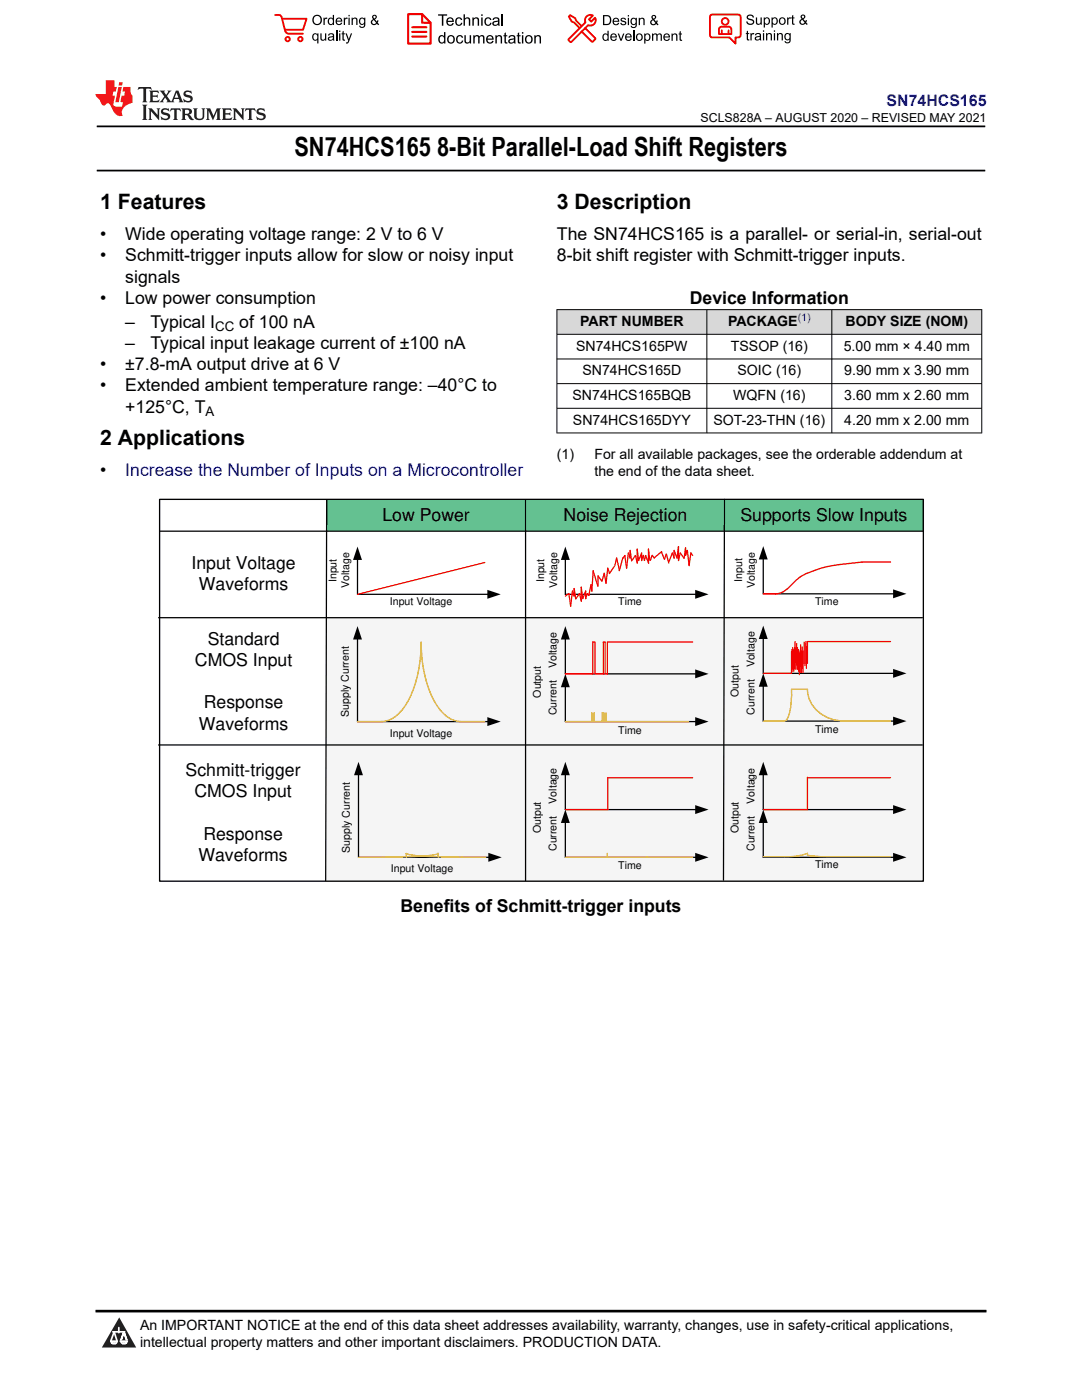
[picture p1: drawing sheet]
<svg xmlns="http://www.w3.org/2000/svg" width="216mm" height="279mm" viewBox="0 0 216 279" stroke-linecap="round" stroke-linejoin="round" font-family="sans-serif">
<defs><g id="words">
<text font-size="5.3" x="58.8" y="31.2">SN74HCS165 8-Bit Parallel-Load Shift Registers</text>
<g font-size="4.2">
<text x="20" y="41.8">1 Features</text>
<text x="111.1" y="41.8">3 Description</text>
<text x="20" y="88.9">2 Applications</text>
</g>
<g font-size="3.5">
<text x="20" y="47.9">•</text>
<text x="25" y="47.9">Wide operating voltage range: 2 V to 6 V</text>
<text x="111.1" y="47.9">The SN74HCS165 is a parallel- or serial-in, serial-out</text>
<text x="20" y="52.2">•</text>
<text x="25" y="52.2">Schmitt-trigger inputs allow for slow or noisy input</text>
<text x="111.1" y="52.2">8-bit shift register with Schmitt-trigger inputs.</text>
<text x="25" y="56.4">signals</text>
<text x="20" y="60.6">•</text>
<text x="25" y="60.6">Low power consumption</text>
<text x="25" y="65.4">–</text>
<text x="30" y="65.4">Typical I</text>
<text x="47.7" y="65.4">of 100 nA</text>
<text x="137.6" y="60.6">Device Information</text>
<text x="25" y="69.6">–</text>
<text x="30" y="69.6">Typical input leakage current of ±100 nA</text>
<text x="20" y="73.9">•</text>
<text x="25" y="73.9">±7.8-mA output drive at 6 V</text>
<text x="20" y="78.1">•</text>
<text x="25" y="82.3">+125°C, T</text>
<text x="25" y="78.1">Extended ambient temperature range: –40°C to</text>
<text x="20" y="95">•</text>
<text x="76.3" y="104">Low Power</text>
<text x="112.5" y="104">Noise Rejection</text>
<text x="147.7" y="103.9">Supports Slow Inputs</text>
<text x="38.2" y="113.5">Input Voltage</text>
<text x="39.7" y="117.7">Waveforms</text>
<text x="41.5" y="128.7">Standard</text>
<text x="38.9" y="132.9">CMOS Input</text>
<text x="40.7" y="141.4">Response</text>
<text x="39.7" y="145.6">Waveforms</text>
<text x="37" y="154.9">Schmitt-trigger</text>
<text x="38.8" y="159.1">CMOS Input</text>
<text x="40.6" y="167.6">Response</text>
<text x="39.6" y="171.8">Waveforms</text>
<text x="79.9" y="182.1">Benefits of Schmitt-trigger inputs</text>
</g>
<text font-size="3.5" fill="#00f" x="25" y="95">Increase the Number of Inputs on a Microcontroller</text>
<text font-size="3.2" fill="#00f" x="176.9" y="21.1">SN74HCS165</text>
<g font-size="2.8">
<text x="115.8" y="65.1">PART NUMBER</text>
<text x="145.3" y="65.1">PACKAGE</text>
<text x="168.7" y="65.1">BODY SIZE (NOM)</text>
<text x="114.9" y="70">SN74HCS165PW</text>
<text x="145.8" y="70">TSSOP (16)</text>
<text x="168.4" y="70">5.00 mm × 4.40 mm</text>
<text x="116.2" y="74.9">SN74HCS165D</text>
<text x="147.2" y="74.9">SOIC (16)</text>
<text x="168.5" y="74.9">9.90 mm x 3.90 mm</text>
<text x="114.2" y="79.8">SN74HCS165BQB</text>
<text x="146.3" y="79.8">WQFN (16)</text>
<text x="168.5" y="79.8">3.60 mm x 2.60 mm</text>
<text x="114.3" y="84.8">SN74HCS165DYY</text>
<text x="142.4" y="84.8">SOT-23-THN (16)</text>
<text x="168.5" y="84.8">4.20 mm x 2.00 mm</text>
<text x="111.1" y="91.6">(1)</text>
<text x="118.6" y="91.6">For all available packages, see the orderable addendum at</text>
<text x="118.6" y="94.9">the end of the data sheet.</text>
<text x="27.9" y="268.9">intellectual property matters and other important disclaimers. PRODUCTION DATA.</text>
<text x="27.9" y="265.5">An IMPORTANT NOTICE at the end of this data sheet addresses availability, warranty, changes, use in safety-critical applications,</text>
</g>
<g font-size="2.6">
<text x="42.9" y="66.1">CC</text>
<text x="41" y="83">A</text>
</g>
<text font-size="2.5" x="139.8" y="24.3">SCLS828A – AUGUST 2020 – REVISED MAY 2021</text>
<text font-size="2.1" fill="#00f" x="159.2" y="64.1">(1)</text>
<g font-size="2.1">
<text x="67.1" y="116.2" transform="rotate(-90 67.1 116.2)">Input</text>
<text x="69.7" y="117.4" transform="rotate(-90 69.7 117.4)">Voltage</text>
<text x="108.6" y="116.2" transform="rotate(-90 108.6 116.2)">Input</text>
<text x="111.1" y="117.4" transform="rotate(-90 111.1 117.4)">Voltage</text>
<text x="148.1" y="116.1" transform="rotate(-90 148.1 116.1)">Input</text>
<text x="150.6" y="117.3" transform="rotate(-90 150.6 117.3)">Voltage</text>
<text x="77.8" y="120.8">Input Voltage</text>
<text x="123.4" y="120.8">Time</text>
<text x="162.6" y="120.7">Time</text>
<text x="111.1" y="133.3" transform="rotate(-90 111.1 133.3)">Voltage</text>
<text x="150.6" y="133.2" transform="rotate(-90 150.6 133.2)">Voltage</text>
<text x="69.6" y="143.1" transform="rotate(-90 69.6 143.1)">Supply Current</text>
<text x="107.9" y="139.2" transform="rotate(-90 107.9 139.2)">Output</text>
<text x="111.1" y="142.8" transform="rotate(-90 111.1 142.8)">Current</text>
<text x="147.4" y="139.1" transform="rotate(-90 147.4 139.1)">Output</text>
<text x="150.6" y="142.7" transform="rotate(-90 150.6 142.7)">Current</text>
<text x="77.8" y="147">Input Voltage</text>
<text x="123.4" y="146.4">Time</text>
<text x="162.6" y="146.3">Time</text>
<text x="111.1" y="160.4" transform="rotate(-90 111.1 160.4)">Voltage</text>
<text x="150.6" y="160.4" transform="rotate(-90 150.6 160.4)">Voltage</text>
<text x="107.9" y="166.3" transform="rotate(-90 107.9 166.3)">Output</text>
<text x="147.4" y="166.3" transform="rotate(-90 147.4 166.3)">Output</text>
<text x="69.8" y="170.2" transform="rotate(-90 69.8 170.2)">Supply Current</text>
<text x="111.1" y="169.9" transform="rotate(-90 111.1 169.9)">Current</text>
<text x="123.4" y="173.4">Time</text>
<text x="150.6" y="169.9" transform="rotate(-90 150.6 169.9)">Current</text>
<text x="162.6" y="173.3">Time</text>
<text x="78" y="174.1">Input Voltage</text>
</g>
</g></defs>
<path d="M19.3 25.2h177.3M19.3 34h177.3" fill="none" stroke="#000" stroke-width=".35"/>
<g fill="#d8d8d8">
<path d="M111.1 61.8h84.8v4.9h-84.8z" fill-rule="evenodd"/>
<path d="M111.2 61.9h29.8v4.8h-29.8z" fill-rule="evenodd"/>
<path d="M141.1 61.9h24.8v4.8h-24.8z" fill-rule="evenodd"/>
<path d="M166 61.9h29.8v4.8h-29.8z" fill-rule="evenodd"/>
</g>
<path d="M111.1 61.8h84.9M111.1 66.7h84.9M111.1 71.6h84.9M111.1 76.6h84.9M111.1 61.7v24.8M141 61.7v24.8M166 61.7v24.8M195.9 61.7v24.8M111.1 81.5h84.9M111.1 86.4h84.9" fill="none" stroke="#000" stroke-width=".2"/>
<path d="M65.2 99.7h119v6.3h-119z" fill-rule="evenodd" fill="#64c191"/>
<path d="M65.2 123.3h119v52.8h-119z" fill-rule="evenodd" fill="#f5f5f5"/>
<path d="M31.8 99.7h152.4v76.2h-152.4z" fill="none" stroke="#000" stroke-width=".26"/>
<g fill="none" stroke="#000" stroke-width=".25">
<path d="M65.2 99.8l-.2 76M104.9 99.8v76M144.6 99.7l-.2 76M31.8 106h152.4M71.3 111.5v7.1h26.2M112.8 111.5v7.1h26.1M152.3 111.4v7.1h26.1M31.6 123.3h152.4M71.3 127.4v16.6h26.2M112.8 136.9v7.1h26.1M112.8 127.4v7.1h26.1M152.3 136.8v7.1h26.1"/>
<path d="M152.3 127.3v7.1h26.1M31.6 148.7h152.4M71.5 154.5v16.6h26.2M112.8 154.5v7.1h26.1M152.3 154.5v7.1h26.1M112.8 164v7.1h26.1M152.3 164v7.1h26.1"/>
</g>
<g fill="#000">
<path d="M71.3 109.1l.9 2.7h-1.8zM97.2 117.7l2.7 .9-2.7 .9zM112.8 109.1l.9 2.7h-1.8zM138.7 117.7l2.7 .9-2.7 .9zM152.3 109l.9 2.7h-1.8zM178.2 117.6l2.7 .9-2.7 .9zM71.3 125l.9 2.6h-1.8zM112.8 125l.9 2.6h-1.8zM112.8 134.5l.9 2.7h-1.8zM138.7 133.6l2.7 .9-2.7 .9zM152.3 124.9l.9 2.6h-1.8zM152.3 134.4l.9 2.7h-1.8z"/>
<path d="M178.2 133.5l2.7 .9-2.7 .9zM71.5 152l.9 2.7h-1.8zM97.2 143.1l2.7 .9-2.7 .9zM112.8 152l.9 2.7h-1.8zM138.7 143.1l2.7 .9-2.7 .9zM152.3 152l.9 2.7h-1.8zM178.2 143l2.7 .9-2.7 .9zM97.4 170.2l2.7 .9-2.7 .9zM112.8 161.6l.9 2.6h-1.8zM138.7 170.2l2.7 .9-2.7 .9zM138.7 160.7l2.7 .9-2.7 .9zM152.3 161.6l.9 2.6h-1.8z"/>
<path d="M178.2 170.2l2.7 .9-2.7 .9zM178.2 160.7l2.7 .9-2.7 .9z"/>
</g>
<path d="M157.9 137.6h3.2a6.8 6.8 0 0 0 6.3 6.2l1.1 .1M71.3 144h4.8a6.2 6.2 0 0 0 5-3.5 24.2 24.2 0 0 0 2.9-12.4 23.1 23.1 0 0 0 3.7 13.4 5.7 5.7 0 0 0 4.3 2.5h4.7M81.1 171v-.7l.1 .1a53.7 53.7 0 0 0 11 .7h4.7M87.4 171v-.7l-.1 .1a53.7 53.7 0 0 1-11 .7h-4.8M112.8 171.1h25.4M121.2 170.3v.8" fill="none" stroke="#ffc000" stroke-width=".26"/>
<g fill="none" stroke="#f00" stroke-width=".25">
<path d="M96.7 112.3l-25.4 6.3M114.2 118l-.3 3-.4-2.5-.7 .5M114.3 118l.3 1v-1.6l.3 2.1M115.6 118.5l-.7 1M115.6 118.5l.4 1.5v-2.8l.3 2.3 .6-1.5v1.5l.3-1M118.4 113.9l.9 3.1M118.4 113.9l-.3 4.1-.2-1.3-.4 2.1-.3-.3M119.3 114.9v2M119.4 115l.6 .9M121.6 114.4l-.3-1-.4 3-.3-2-.5 1.6M122.6 113l-1 1.5M122.7 112.9l.3-1.5 .6 2.4"/>
<path d="M124.3 111.3l-.7 2.6M125.4 110.4l-.4 3-.3-2.5-.4 .5M125.5 110.4l.2 1v-1.6l.3 2.1M126.7 110.9l-.6 1M126.8 110.9l.3 1.5v-2.8l.3 2.3 .6-1.5v1.5l.3-1M128.4 110.8l.2 1M128.8 110.9l.6 1.5M128.9 110.9l-.3 .9M129.7 111.9l-.3-2.3v2.8M130.1 110.9l-.3 .9M130.1 110.8l.4 .6M132 110.1l.6 1.5"/>
<path d="M132 110.1l-1.4 1.2M132.9 110.6l-.3 1M133 110.6l.4 1.8M134.2 110.4l-.7 1.7M135.7 110.4l-.3 1.5v-2.8l-.3 2.3-.6-1.6v1.6l-.3-1M135.8 110.4l.6 1M137.1 109.8l-.3 1.1v-1.6l-.3 2.1M137.1 109.8l.4 3.1 .4-2.5 .3 .5M152.3 118.5h2.5M172.1 112.2h5.6M118.7 128.1h-.4v6.4h-5.5M118.7 128.1v6.4"/>
<path d="M118.8 134.5h1.6v-6.4h.3v6.4M121.2 128.1v6.4h-.4M121.3 128.1h16.9M157.9 130v4.4h-5.6M158 129.6v4.4M158.2 129.2v4.4M158.4 129.6v4.4M158.6 129.2v4.3M158.6 128v4.4M158.8 129.2v4.4M159 128.4v4.4M159.1 129.2v4.4"/>
<path d="M159.4 129.6v4.4M159.5 130.3v4.4M159.7 129.8v4.4M159.8 128.7v4.4M159.9 129.9v4.4M160.1 129.1v4.4M160.2 129.9v4.4M160.5 128.1v4.4M160.6 128.5v4.3M160.8 128v4.4M160.9 129v4.4M177.7 128h-16.6v4.4"/>
<path d="M138.2 155.2h-16.9v6.4h-8.5M161.1 155.1v6.5h-8.8M161.1 155.2h16.6"/>
</g>
<path d="M157.9 137.6v2.2l-.2 1.8a2.87 2.87 0 0 1-1.2 2.3h-4.2M112.8 144h24.6M118.1 142.2v1.8M118.5 142.2v1.8M120.2 142.2v1.8M120.5 142.2v1.8M120.9 142.2v1.8M168.5 143.9h9.2M152.3 171l6-.1 1.3-.2 1.5-.4v.4l3.2 .3h13.4" fill="none" stroke="#ffc000" stroke-width=".25"/>
<path d="M172.1 112.2h-.1a34 34 0 0 0-10.9 2.2 11.6 11.6 0 0 0-4 3.2 3.6 3.6 0 0 1-2.3 .9" fill="none" stroke="#f00" stroke-width=".26"/>
<path d="M0 0h215.9v23.8h-215.9z" fill-rule="evenodd" fill="#fff"/>
<path d="M27.7 17.4l-.2 .6 .5-.3h.6v.2v2.1l-.2 .4h1l-.2-.4v-2.1v-.2h.5l.5 .3-.1-.6zM29.8 18.1l.2 .4v1.5l-.2 .4h1.9l.1-.6a1.08 1.08 0 0 1-1.3 .2v-.7h.6l.4 .2v-.6l-.4 .2h-.6v-.6l.2-.1a1 1 0 0 1 1 .2l-.1-.5zM31.8 18.1l1 1.1-1 1.2h.9l-.2-.2 .4-.7 .5 .7-.2 .2h1.6l-.2-.2 .1-.4h1l.1 .4-.1 .2h.9l-.2-.3-.8-2h-.5l-1 2.2-.8-1.1 .9-1.1h-.8l.2 .2-.5 .7-.3-.7 .1-.2zM35.2 18.5l.4 1h-.8zM36.8 18.2a.65 .65 0 0 0-.2 .8 .65 .65 0 0 0 .6 .4l.7 .2 .1 .2a.79 .79 0 0 1-.7 .4 .79 .79 0 0 1-.7-.5l.1 .7 .2-.1a.93 .93 0 0 0 1.1 .1 .93 .93 0 0 0 .4-1 1.46 1.46 0 0 0-1.2-.6l-.1-.3a1.09 1.09 0 0 1 1.2 .2l-.2-.6-.1 .1-.6-.2zM28.4 20.9l.2 .4v2.3l-.2 .3h1l-.2-.3v-2.3l.2-.4zM29.6 21.6l.2 .4v1.6l-.2 .3h.8l-.3-.3v-1.4l1.7 1.8v-2l.2-.4h-.8l.2 .2 .1 1.1-1.2-1.3zM32.3 21.8a.65 .65 0 0 0-.2 .7 .65 .65 0 0 0 .7 .4l.6 .2 .1 .2a.79 .79 0 0 1-.7 .4 .79 .79 0 0 1-.7-.5l.1 .7 .2-.1a.93 .93 0 0 0 1.1 .1 .93 .93 0 0 0 .4-.9 1.46 1.46 0 0 0-1.2-.6l-.1-.4a1.09 1.09 0 0 1 1.2 .2l-.2-.6-.1 .1-.6-.1zM34.1 21.6l-.1 .7a.63 .63 0 0 1 .7-.4l.1 1.7-.3 .3h1l-.2-.3v-1.7a.66 .66 0 0 1 .8 .4l-.1-.7zM36.2 21.6l.2 .4v1.6l-.2 .3h.9l-.2-.2v-.7h.5l.1 .2a.79 .79 0 0 0 1.2 .6l-1-.9a.61 .61 0 0 0 .6-.6 .61 .61 0 0 0-.5-.6zM36.9 21.9h.2a.47 .47 0 0 1 .5 .1 .47 .47 0 0 1 .1 .5l-.2 .2h-.6zM38.5 21.6l.2 .2a2.27 2.27 0 0 0 .4 2 1.04 1.04 0 0 0 1.7-.7v-1.3l.2-.2h-.8l.2 .4v1.1a.6 .6 0 0 1-.6 .6 .6 .6 0 0 1-.6-.6v-1.1l.3-.4zM41.1 21.6l.2 .4v1.6l-.2 .3h.7l-.2-.3v-1.5l.9 1.9 .8-1.9v1.5l-.2 .3h1l-.3-.3v-1.6l.3-.4h-.8l-.7 1.5-.7-1.5zM44.3 21.6l.2 .4v1.6l-.2 .3h1.9l.1-.5a1.09 1.09 0 0 1-1.3 .1v-.6h.6l.4 .1v-.6l-.4 .2h-.6v-.6l.2-.1a1.01 1.01 0 0 1 1 .3l-.1-.6zM46.4 21.6l.3 .4v1.6l-.3 .3h.8l-.2-.3v-1.4l1.6 1.8v-2l.2-.4h-.7l.2 .2v1.1l-1.2-1.3zM49 21.6l-.1 .7a.63 .63 0 0 1 .8-.4v1.7l-.3 .3h1l-.2-.3v-1.7a.66 .66 0 0 1 .8 .4l-.1-.7zM51.4 21.8a.65 .65 0 0 0-.2 .7 .65 .65 0 0 0 .6 .4l.6 .2 .2 .2a.79 .79 0 0 1-.8 .4 .79 .79 0 0 1-.6-.5l.1 .7 .2-.1a.93 .93 0 0 0 1 .1 .93 .93 0 0 0 .5-.9 1.46 1.46 0 0 0-1.3-.6l-.1-.4a1.09 1.09 0 0 1 1.3 .2l-.2-.6-.2 .1-.5-.1z" fill="#231f20"/>
<path d="M21.1 16v2.8h-2v.3l.9 1a.95 .95 0 0 0 .9 .9 .59 .59 0 0 1 .6-.4 .59 .59 0 0 1 .5 .4l.4 .8a1.59 1.59 0 0 0 2.1 1.3 1.61 1.61 0 0 1 1-2.2l1-.4-.1-1.5a1.59 1.59 0 0 1-.4-1.6h-1.4l-.2 .9h.5l-.1 .8h-.5l-.2 1v.2l.4 .1-.2 .9h-.6a.73 .73 0 0 1-1.1-.7l.3-1.5h-.5l.2-.8h.5l.2-.9h-.5v-1.4zM23.6 17.4l-.6 3h.7l.6-3zM23.8 16.4l-.1 .7h.7l.1-.7z" fill="#ed1c24"/>
<g fill="#000">
<path d="M62.3 4a1 1 0 0 1 2 0 1 1 0 0 1-2 0zM62.8 3.4a.78 .78 0 0 0-.1 1.1 .78 .78 0 0 0 1.1 .1 .78 .78 0 0 0 .1-1.1 .78 .78 0 0 0-1.1-.1z" fill-rule="evenodd"/>
<path d="M62.5 6.8l.4-.2 .4 .3v-.2h.2v2h-.2v-.7a.68 .68 0 0 1-.9-.1 .68 .68 0 0 1 0-.9zM62.6 7a.51 .51 0 0 0-.1 .6 .51 .51 0 0 0 .7 .2 .51 .51 0 0 0 .1-.7 .51 .51 0 0 0-.7-.1z" fill-rule="evenodd"/>
<path d="M64.5 3.5h.3v.3l.1-.3h.3l.1 .1-.1 .2a.32 .32 0 0 0-.3 0 .32 .32 0 0 0-.1 .4v.8h-.3z" fill-rule="evenodd"/>
<path d="M63.9 6.7h.3v.8a.36 .36 0 0 0 .3 .4 .36 .36 0 0 0 .4-.5v-.7h.2v1.4h-.2v-.2a.51 .51 0 0 1-.6 .2 .51 .51 0 0 1-.4-.5z" fill-rule="evenodd"/>
<path d="M65.6 3.7l.4-.2 .4 .2v-.7h.3v2h-.3v-.2a.7 .7 0 0 1-1-.1 .7 .7 0 0 1 .2-1zM65.8 3.8a.51 .51 0 0 0-.1 .7 .51 .51 0 0 0 .6 .2 .51 .51 0 0 0 .1-.7 .51 .51 0 0 0-.6-.2z" fill-rule="evenodd"/>
<path d="M65.6 6.8a.66 .66 0 0 1 .8-.1 .66 .66 0 0 1 .3 .8v.6h-.2l-.1-.2a.52 .52 0 0 1-.7 .2 .52 .52 0 0 1-.2-.6l.3-.2a.42 .42 0 0 0 .6-.3l-.3-.2-.3 .1-.1 .2h-.3zM65.7 7.6a.35 .35 0 0 0 .3 .4 .35 .35 0 0 0 .4-.4v-.2z" fill-rule="evenodd"/>
<path d="M67.7 6.1h.2v.3h-.2zM67.7 6.7h.2v1.4h-.2z" fill-rule="evenodd"/>
<path d="M67.1 3.7a.68 .68 0 0 1 .9-.1 .68 .68 0 0 1 .3 .7h-1.1a.42 .42 0 0 0 .3 .5 .42 .42 0 0 0 .5-.3h.3a.73 .73 0 0 1-1.1 .4 .73 .73 0 0 1-.1-1.2zM67.4 3.8l-.2 .3h.8l-.2-.4z" fill-rule="evenodd"/>
<path d="M68.6 3.5h.2v.3l.2-.3h.3l.1 .1-.1 .2a.32 .32 0 0 0-.4 0 .32 .32 0 0 0-.1 .4v.8h-.2z" fill-rule="evenodd"/>
<path d="M68.3 6.3l.3-.1v.5h.2v.1h-.2v.9l.3 .4a.36 .36 0 0 1-.4 0 .36 .36 0 0 1-.2-.4v-.9h-.1v-.1h.1z" fill-rule="evenodd"/>
<path d="M68.9 6.7h.3l.4 1.1 .4-1.1h.3l-.6 1.4a.51 .51 0 0 1-.6 .6l-.1-.3h.3l.2-.3z" fill-rule="evenodd"/>
<path d="M69.5 3h.3v.3h-.3zM69.5 3.5h.3v1.5h-.3z" fill-rule="evenodd"/>
<path d="M70.2 3.5h.2v.2a.52 .52 0 0 1 .6-.2 .52 .52 0 0 1 .3 .6v.9h-.2v-.9a.34 .34 0 0 0-.3-.4 .34 .34 0 0 0-.4 .3v1h-.2z" fill-rule="evenodd"/>
<path d="M71.8 3.7l.4-.2 .5 .2v-.2h.2v1.3a.64 .64 0 0 1-.5 .8 .64 .64 0 0 1-.7-.5h.2a.41 .41 0 0 0 .5 .2 .41 .41 0 0 0 .2-.5 .69 .69 0 0 1-.9-.1 .69 .69 0 0 1 .1-1zM72 3.8a.5 .5 0 0 0-.1 .7 .5 .5 0 0 0 .7 .1 .5 .5 0 0 0 .1-.6 .5 .5 0 0 0-.7-.2z" fill-rule="evenodd"/>
<path d="M74.4 3.1a.47 .47 0 0 1 .7 .1 .47 .47 0 0 1-.3 .7l.4 .4 .1-.3 .2 .1-.1 .4 .3 .3-.2 .2-.3-.3a.63 .63 0 0 1-1 .1 .63 .63 0 0 1 .3-1l-.3-.4zM74.5 3.4a.27 .27 0 0 0 .5 0 .27 .27 0 0 0-.5 0zM74.4 4.1a.4 .4 0 0 0 0 .6 .4 .4 0 0 0 .6-.1l-.4-.6z" fill-rule="evenodd"/>
<path d="M87.4 2.9h1.8v.2h-.7v2h-.3v-2h-.8z" fill-rule="evenodd"/>
<path d="M87.6 7.2l.5-.2 .5 .2v-.8h.3v2.3h-.3v-.2a.76 .76 0 0 1-1-.1 .76 .76 0 0 1-.1-1zM87.9 7.4a.58 .58 0 0 0-.2 .7 .58 .58 0 0 0 .8 .2 .58 .58 0 0 0 .1-.7 .58 .58 0 0 0-.7-.2z" fill-rule="evenodd"/>
<path d="M89.5 7.2a.81 .81 0 0 1 1.1 .1 .81 .81 0 0 1-.2 1.2 .81 .81 0 0 1-1.1-.2l-.1-.7zM89.6 7.4a.57 .57 0 0 0 0 .8 .57 .57 0 0 0 .8 0 .57 .57 0 0 0 0-.7 .57 .57 0 0 0-.8-.1z" fill-rule="evenodd"/>
<path d="M89.3 3.7a.77 .77 0 0 1 .9-.2 .77 .77 0 0 1 .4 .9h-1.3a.48 .48 0 0 0 .4 .5 .48 .48 0 0 0 .6-.3h.3a.83 .83 0 0 1-1.3 .4 .83 .83 0 0 1 0-1.3zM89.5 3.8l-.2 .4h1l-.3-.5z" fill-rule="evenodd"/>
<path d="M91 3.7a.7 .7 0 0 1 1.2 .3h-.2a.45 .45 0 0 0-.6-.3 .45 .45 0 0 0-.3 .6 .45 .45 0 0 0 .3 .6 .45 .45 0 0 0 .6-.4l.3 .1a.76 .76 0 0 1-1.1 .5 .76 .76 0 0 1-.3-1.1z" fill-rule="evenodd"/>
<path d="M91.2 7.2a.7 .7 0 0 1 1.2 .3l-.3 .1a.45 .45 0 0 0-.5-.4 .45 .45 0 0 0-.3 .7 .45 .45 0 0 0 .3 .6 .45 .45 0 0 0 .6-.4h.2a.76 .76 0 0 1-1 .5 .76 .76 0 0 1-.4-1.1z" fill-rule="evenodd"/>
<path d="M92.5 2.9h.3v.8a.59 .59 0 0 1 .7-.2 .59 .59 0 0 1 .3 .6v1h-.2v-1a.4 .4 0 0 0-.5-.4 .4 .4 0 0 0-.3 .5v.9h-.3z" fill-rule="evenodd"/>
<path d="M92.7 7h.2v.9a.41 .41 0 0 0 .5 .6 .41 .41 0 0 0 .3-.6v-.9h.3v1.7h-.3v-.3a.58 .58 0 0 1-.7 .3 .58 .58 0 0 1-.3-.7z" fill-rule="evenodd"/>
<path d="M94.3 3.5h.2v.2a.59 .59 0 0 1 .7-.2 .59 .59 0 0 1 .4 .6v1h-.3v-1a.41 .41 0 0 0-.4-.4 .41 .41 0 0 0-.4 .5v.9h-.2z" fill-rule="evenodd"/>
<path d="M94.4 7h.3v.3a.56 .56 0 0 1 1 0 .54 .54 0 0 1 .6-.3 .54 .54 0 0 1 .4 .5v1.2h-.3v-1.1a.34 .34 0 0 0-.3-.4 .34 .34 0 0 0-.4 .3v1.2h-.3v-1.1a.38 .38 0 0 0-.5-.3 .38 .38 0 0 0-.2 .5v.9h-.3z" fill-rule="evenodd"/>
<path d="M96 2.9h.3v.3h-.3zM96 3.5h.3v1.6h-.3z" fill-rule="evenodd"/>
<path d="M96.8 3.7a.7 .7 0 0 1 1.3 .3h-.3a.45 .45 0 0 0-.6-.3 .45 .45 0 0 0-.3 .6 .45 .45 0 0 0 .3 .6 .45 .45 0 0 0 .6-.4l.3 .1a.76 .76 0 0 1-1.1 .5 .76 .76 0 0 1-.3-1.1z" fill-rule="evenodd"/>
<path d="M97.2 7.2a.77 .77 0 0 1 .9-.1 .77 .77 0 0 1 .4 .8h-1.2a.48 .48 0 0 0 .3 .6 .48 .48 0 0 0 .6-.4l.3 .1a.83 .83 0 0 1-1.3 .3 .83 .83 0 0 1 0-1.3zM97.4 7.4l-.1 .3h.9l-.2-.4z" fill-rule="evenodd"/>
<path d="M98.8 7h.3v.3a.59 .59 0 0 1 .7-.3 .59 .59 0 0 1 .4 .7v1h-.3v-1a.41 .41 0 0 0-.5-.5 .41 .41 0 0 0-.3 .6v.9h-.3z" fill-rule="evenodd"/>
<path d="M98.4 3.7a.74 .74 0 0 1 1-.2 .74 .74 0 0 1 .3 .9v.7h-.3v-.2a.59 .59 0 0 1-.8 .3 .59 .59 0 0 1-.3-.8l1.1-.3a.42 .42 0 0 0-.4-.4 .42 .42 0 0 0-.5 .3h-.2zM98.6 4.5a.36 .36 0 0 0 .2 .5 .36 .36 0 0 0 .5-.2l.1-.5z" fill-rule="evenodd"/>
<path d="M100.7 6.6l.2-.1v.5h.3v.2h-.3v1l.1 .2h.2l.1 .3a.41 .41 0 0 1-.5-.1 .41 .41 0 0 1-.1-.4v-1h-.2v-.2h.2z" fill-rule="evenodd"/>
<path d="M101.6 7.2a.74 .74 0 0 1 .9-.2 .74 .74 0 0 1 .3 1l.1 .7h-.3v-.2a.59 .59 0 0 1-.8 .2 .59 .59 0 0 1-.3-.8l1-.3a.42 .42 0 0 0-.3-.4 .42 .42 0 0 0-.5 .3h-.3zM101.8 8.1a.36 .36 0 0 0 .1 .5 .36 .36 0 0 0 .5-.3l.2-.4z" fill-rule="evenodd"/>
<path d="M103.3 6.6l.3-.1v.5h.3v.2h-.3v1l.1 .2h.2v.3a.41 .41 0 0 1-.5-.1 .41 .41 0 0 1-.1-.4v-1h-.2v-.2h.2z" fill-rule="evenodd"/>
<path d="M104.1 6.4h.3v.3h-.3zM104.1 7h.3v1.7h-.3z" fill-rule="evenodd"/>
<path d="M105 7.2a.81 .81 0 0 1 1.1 .1 .81 .81 0 0 1-.1 1.2 .81 .81 0 0 1-1.2-.2v-.7zM105.2 7.4a.57 .57 0 0 0-.1 .8 .57 .57 0 0 0 .8 0 .57 .57 0 0 0 0-.7 .57 .57 0 0 0-.7-.1z" fill-rule="evenodd"/>
<path d="M106.6 7h.3v.3a.59 .59 0 0 1 .7-.3 .59 .59 0 0 1 .4 .7v1h-.3v-1a.41 .41 0 0 0-.5-.5 .41 .41 0 0 0-.3 .6v.9h-.3z" fill-rule="evenodd"/>
<path d="M120.3 3h.7a1 1 0 0 1 1 1 1 1 0 0 1-1 1h-.7zM120.6 3.2v1.6h.4a.77 .77 0 0 0 .7-.8 .77 .77 0 0 0-.7-.8z" fill-rule="evenodd"/>
<path d="M120.4 6.9l.4-.2 .4 .2v-.8h.3v2h-.3v-.1a.7 .7 0 0 1-.9-.2 .7 .7 0 0 1 .1-.9zM120.6 7a.51 .51 0 0 0-.1 .7 .51 .51 0 0 0 .6 .1 .51 .51 0 0 0 .1-.6 .51 .51 0 0 0-.6-.2z" fill-rule="evenodd"/>
<path d="M122 6.9a.68 .68 0 0 1 .8-.2 .68 .68 0 0 1 .3 .8h-1.1a.42 .42 0 0 0 .3 .5 .42 .42 0 0 0 .5-.3h.3a.73 .73 0 0 1-1.1 .3 .73 .73 0 0 1 0-1.1zM122.2 7l-.2 .3h.8l-.2-.4z" fill-rule="evenodd"/>
<path d="M122.4 3.7a.68 .68 0 0 1 .8-.1 .68 .68 0 0 1 .4 .8h-1.1a.42 .42 0 0 0 .3 .4 .42 .42 0 0 0 .5-.3l.3 .1a.73 .73 0 0 1-1.2 .3 .73 .73 0 0 1 0-1.2zM122.6 3.8l-.1 .3h.8l-.2-.3z" fill-rule="evenodd"/>
<path d="M123.9 3.7l.1-.1a.62 .62 0 0 1 .9 .3l-.2 .1a.29 .29 0 0 0-.3-.3 .29 .29 0 0 0-.3 .3l.1 .1a.58 .58 0 0 1 .6 .1 .58 .58 0 0 1 .1 .6 .67 .67 0 0 1-1.1-.2l.2-.1a.33 .33 0 0 0 .4 .4 .33 .33 0 0 0 .3-.4 .71 .71 0 0 1-.9-.6z" fill-rule="evenodd"/>
<path d="M123.3 6.7h.2l.4 1.2 .4-1.2h.3l-.6 1.4h-.2z" fill-rule="evenodd"/>
<path d="M125.3 3h.2v.3h-.2zM125.3 3.6h.2v1.4h-.2z" fill-rule="evenodd"/>
<path d="M124.9 6.9a.68 .68 0 0 1 .8-.2 .68 .68 0 0 1 .4 .8h-1.1a.42 .42 0 0 0 .3 .5 .42 .42 0 0 0 .5-.3h.3a.73 .73 0 0 1-1.2 .3 .73 .73 0 0 1 0-1.1zM125.1 7l-.1 .3h.8l-.2-.4z" fill-rule="evenodd"/>
<path d="M126 3.7l.4-.2 .4 .2v-.1h.3v1.2a.64 .64 0 0 1-.5 .8 .64 .64 0 0 1-.8-.5l.3 .1a.41 .41 0 0 0 .5 .2 .41 .41 0 0 0 .2-.6 .69 .69 0 0 1-.9-.1 .69 .69 0 0 1 .1-1zM126.2 3.9a.5 .5 0 0 0-.1 .6 .5 .5 0 0 0 .6 .2 .5 .5 0 0 0 .2-.7 .5 .5 0 0 0-.7-.1z" fill-rule="evenodd"/>
<path d="M126.9 7.4a.73 .73 0 0 1 1.4 0 .73 .73 0 0 1-1.4 0zM127.3 7a.5 .5 0 0 0-.1 .7 .5 .5 0 0 0 .7 0 .5 .5 0 0 0 0-.6 .5 .5 0 0 0-.6-.1z" fill-rule="evenodd"/>
<path d="M127.5 3.6h.2v.2a.52 .52 0 0 1 .6-.3 .52 .52 0 0 1 .3 .6v.9h-.2v-.9a.34 .34 0 0 0-.3-.4 .34 .34 0 0 0-.4 .3v1h-.2z" fill-rule="evenodd"/>
<path d="M128.5 6.7h.3v.2a.67 .67 0 0 1 .9 0 .67 .67 0 0 1 0 .9 .55 .55 0 0 1-.9 .2v.7h-.3zM128.9 7a.5 .5 0 0 0-.1 .7 .5 .5 0 0 0 .6 .1 .5 .5 0 0 0 .2-.6 .5 .5 0 0 0-.7-.2z" fill-rule="evenodd"/>
<path d="M130.1 6.7h.2v.2a.49 .49 0 0 1 .9 0l.4-.2a.42 .42 0 0 1 .5 .4v1h-.3v-.9a.3 .3 0 0 0-.2-.3 .3 .3 0 0 0-.4 .2v1h-.2v-.9a.33 .33 0 0 0-.5-.3 .33 .33 0 0 0-.2 .5v.7h-.2z" fill-rule="evenodd"/>
<path d="M130.1 3.1a.47 .47 0 0 1 .8 .1 .47 .47 0 0 1-.3 .7l.3 .4 .1-.2h.3l-.2 .5 .3 .3-.2 .2-.3-.3a.63 .63 0 0 1-1 .1 .63 .63 0 0 1 .3-1l-.2-.5zM130.2 3.5a.27 .27 0 0 0 .5 0 .27 .27 0 0 0-.5 0zM130.2 4.1a.4 .4 0 0 0 0 .7 .4 .4 0 0 0 .6-.2l-.5-.6z" fill-rule="evenodd"/>
<path d="M132.5 6.9a.68 .68 0 0 1 .9-.2 .68 .68 0 0 1 .3 .8h-1.1a.42 .42 0 0 0 .3 .5 .42 .42 0 0 0 .5-.3h.3a.73 .73 0 0 1-1.1 .3 .73 .73 0 0 1-.1-1.1zM132.7 7l-.1 .3h.8l-.2-.4z" fill-rule="evenodd"/>
<path d="M134 6.7h.2v.2a.52 .52 0 0 1 .6-.2 .52 .52 0 0 1 .4 .6v.8h-.3v-.8a.34 .34 0 0 0-.2-.4 .34 .34 0 0 0-.4 .2l-.1 1h-.2z" fill-rule="evenodd"/>
<path d="M135.6 6.3l.2-.1v.5h.3v.2h-.3v.8l.3 .4a.36 .36 0 0 1-.4 0 .36 .36 0 0 1-.1-.4v-.8h-.2v-.2h.2z" fill-rule="evenodd"/>
<path d="M149.2 3a.8 .8 0 0 1 1.2 .5h-.2a.44 .44 0 0 0-.5-.4 .44 .44 0 0 0-.4 .5l.2 .1a.9 .9 0 0 1 1 .8 .84 .84 0 0 1-.9 .5 .84 .84 0 0 1-.7-.7h.3a.52 .52 0 0 0 .5 .5 .52 .52 0 0 0 .5-.6l-.2-.1a.85 .85 0 0 1-1-.8z" fill-rule="evenodd"/>
<path d="M149 6.3l.3-.2v.5h.2v.2h-.2v.9l.2 .4a.36 .36 0 0 1-.4-.1 .36 .36 0 0 1-.1-.4v-.8h-.2v-.2h.2z" fill-rule="evenodd"/>
<path d="M149.7 6.6h.3v.2l.1-.2h.3l.1 .1-.1 .2a.32 .32 0 0 0-.3 0 .32 .32 0 0 0-.1 .4v.8h-.3z" fill-rule="evenodd"/>
<path d="M150.7 6.8a.66 .66 0 0 1 .9-.2 .66 .66 0 0 1 .3 .9v.6h-.2l-.1-.2a.52 .52 0 0 1-.7 .2 .52 .52 0 0 1-.2-.7l.2-.1a.42 .42 0 0 0 .7-.3l-.3-.2h-.3l-.1 .3-.3-.1zM150.9 7.5a.35 .35 0 0 0 .3 .5 .35 .35 0 0 0 .4-.4v-.3z" fill-rule="evenodd"/>
<path d="M150.8 3.5h.3v.8a.36 .36 0 0 0 .3 .5 .36 .36 0 0 0 .4-.5v-.8h.2v1.4h-.2v-.2a.51 .51 0 0 1-.6 .3 .51 .51 0 0 1-.4-.6z" fill-rule="evenodd"/>
<path d="M152.2 6.1h.3v.2h-.3zM152.2 6.6h.3v1.5h-.3z" fill-rule="evenodd"/>
<path d="M152.4 3.5h.2v.2a.67 .67 0 0 1 .9 0 .67 .67 0 0 1 .1 .9 .55 .55 0 0 1-1 .2v.7h-.2zM152.7 3.8a.5 .5 0 0 0-.1 .7 .5 .5 0 0 0 .7 .1 .5 .5 0 0 0 .1-.6 .5 .5 0 0 0-.7-.2z" fill-rule="evenodd"/>
<path d="M152.9 6.6h.2v.2a.52 .52 0 0 1 .6-.2 .52 .52 0 0 1 .3 .6v.9h-.2v-.9a.34 .34 0 0 0-.3-.4 .34 .34 0 0 0-.4 .2v1.1h-.2z" fill-rule="evenodd"/>
<path d="M153.9 3.5h.3v.2a.67 .67 0 0 1 .9 0 .67 .67 0 0 1 0 .9 .55 .55 0 0 1-.9 .2v.7h-.3zM154.3 3.8a.5 .5 0 0 0-.1 .7 .5 .5 0 0 0 .6 .1 .5 .5 0 0 0 .2-.6 .5 .5 0 0 0-.7-.2z" fill-rule="evenodd"/>
<path d="M154.4 6.1h.3v.2h-.3zM154.4 6.6h.3v1.5h-.3z" fill-rule="evenodd"/>
<path d="M155 6.6h.3v.2a.52 .52 0 0 1 .6-.2 .52 .52 0 0 1 .3 .6v.9h-.2v-.9a.34 .34 0 0 0-.3-.4 .34 .34 0 0 0-.4 .2v1.1h-.3z" fill-rule="evenodd"/>
<path d="M155.4 4.2a.75 .75 0 0 1 1.5 0 .75 .75 0 0 1-1.5 0zM155.8 3.8a.5 .5 0 0 0-.1 .7 .5 .5 0 0 0 .8 0 .5 .5 0 0 0 0-.7 .5 .5 0 0 0-.7 0z" fill-rule="evenodd"/>
<path d="M156.7 6.8l.4-.2 .5 .2v-.2h.2v1.3a.64 .64 0 0 1-.5 .7 .64 .64 0 0 1-.8-.4h.3a.41 .41 0 0 0 .5 .2 .41 .41 0 0 0 .2-.5 .69 .69 0 0 1-.9-.1 .69 .69 0 0 1 .1-1zM156.9 6.9a.5 .5 0 0 0-.1 .7 .5 .5 0 0 0 .6 .1 .5 .5 0 0 0 .2-.7 .5 .5 0 0 0-.7-.1z" fill-rule="evenodd"/>
<path d="M157.1 3.5h.2v.2l.1-.2h.3h.2l-.1 .3a.32 .32 0 0 0-.4 0 .32 .32 0 0 0-.1 .4v.7h-.2z" fill-rule="evenodd"/>
<path d="M158 3.1l.3-.1v.5h.2v.2h-.2v.8l.3 .4a.36 .36 0 0 1-.4 0 .36 .36 0 0 1-.2-.4v-.8h-.1v-.2h.1z" fill-rule="evenodd"/>
<path d="M159.9 3a.47 .47 0 0 1 .7 .1 .47 .47 0 0 1-.3 .7l.4 .5 .1-.3h.2l-.1 .5 .3 .3-.2 .2-.3-.3a.63 .63 0 0 1-1 .1 .63 .63 0 0 1 .3-1l-.3-.5zM160 3.4a.27 .27 0 0 0 .5 0 .27 .27 0 0 0-.5 0zM159.9 4.1a.4 .4 0 0 0 0 .6 .4 .4 0 0 0 .6-.2l-.4-.6z" fill-rule="evenodd"/>
</g>
<path d="M67.2 6.1v2M126.5 6.1v2" fill="none" stroke="#000" stroke-width=".25"/>
<g fill="none" stroke="#de0000" stroke-width=".37">
<path d="M54.9 3h.9a1.19 1.19 0 0 1 .6 1.2l.6 2.1a.85 .85 0 0 0 1 .4h2.5M56.3 3.7h4.9l-.7 2.2h-3.6M116.1 5.2l-1.2-1.1-.1-.5-1-.6-.3 .3 .6 1 .5 .2 1.1 1.1M116.8 5.6l1.9 2v.3l-.4 .4h-.3l-1.9-2zM116.8 5.6l.6-.6a1.07 1.07 0 0 0 1.2-.2 1.07 1.07 0 0 0 .1-1.3l-.7 .8-.5-.4 .8-.8a1.07 1.07 0 0 0-1.2 .2 1.07 1.07 0 0 0-.3 1.2l-3.3 3.3v.3l.3 .3h.2l2.1-2.1M141.7 3.1l.4-.2h5.3l.3 .2 .1 3.9-.2 .4-.8 .1v1.2l-1.3-1.2h-3.4l-.4-.2zM143.5 5.6l.5-.3 1.7 .1 .2 .5v.9h-2.4zM144 6.1v.7M145.4 6.1v.7"/>
<circle cx="57.4" cy="7.8" r=".44"/>
<circle cx="59.9" cy="7.8" r=".44"/>
<circle cx="144.7" cy="4.3" r=".67"/>
</g>
<path d="M100.2 2.9v2.2" fill="none" stroke="#000" stroke-width=".28"/>
<path d="M81.4 2.8h2.8v1.7h1.7v4.2h-4.5zM82.3 6.4h2.8M82.3 5.4h2.8M82.3 7.3h2.8M84.2 2.8l1.7 1.7" fill="none" stroke="#de0000" stroke-width=".42"/>
<path d="M0 261.4h215.9v18h-215.9z" fill-rule="evenodd" fill="#fff"/>
<path d="M23.8 262.9l3.4 6h-6.9z" fill="#231f20"/>
<path d="M22.1 267.7h1.3l-.4 .5h-.3a.55 .55 0 0 1-.6-.5z" fill-rule="evenodd" fill="#fff"/>
<path d="M22.1 267.7h1.3l-.4 .5h-.3a.55 .55 0 0 1-.6-.5z" fill="none" stroke="#231f20" stroke-width=".34"/>
<path d="M22.1 267.7h1.3l-.4 .5h-.5zM22.6 265.8h.1M22.6 265.8h2.3zM23.7 265.9h.1M23.7 264.9v1zM24 267.7h.1" fill="none" stroke="#fff" stroke-width=".34"/>
<path d="M24.7 265.8l-.7 1.9z" fill="#fff"/>
<path d="M24.7 265.8l-.7 1.9z" fill="none" stroke="#fff" stroke-width=".34"/>
<path d="M24.7 265.8l.7 1.9z" fill="#fff"/>
<path d="M24.7 265.8l.7 1.9zM25.3 267.7h.1" fill="none" stroke="#fff" stroke-width=".34"/>
<path d="M22.8 265.8l-.7 1.9z" fill="#fff"/>
<path d="M22.8 265.8l-.7 1.9z" fill="none" stroke="#fff" stroke-width=".34"/>
<path d="M22.8 265.8l.6 1.9z" fill="#fff"/>
<path d="M22.8 265.8l.6 1.9z" fill="none" stroke="#fff" stroke-width=".34"/>
<path d="M24.1 267.7h1.3a.65 .65 0 0 1-.6 .5 .65 .65 0 0 1-.7-.5z" fill-rule="evenodd" fill="#fff"/>
<path d="M24.1 267.7h1.3a.65 .65 0 0 1-.6 .5 .65 .65 0 0 1-.7-.5z" fill="none" stroke="#231f20" stroke-width=".34"/>
<path d="M24 267.7h.1M24.1 267.7h1.3l-.4 .5h-.5z" fill="none" stroke="#fff" stroke-width=".34"/>
<path d="M19 261.7h177.8" fill="none" stroke="#000" stroke-width=".53"/>
<use href="#words"/>
</svg>
